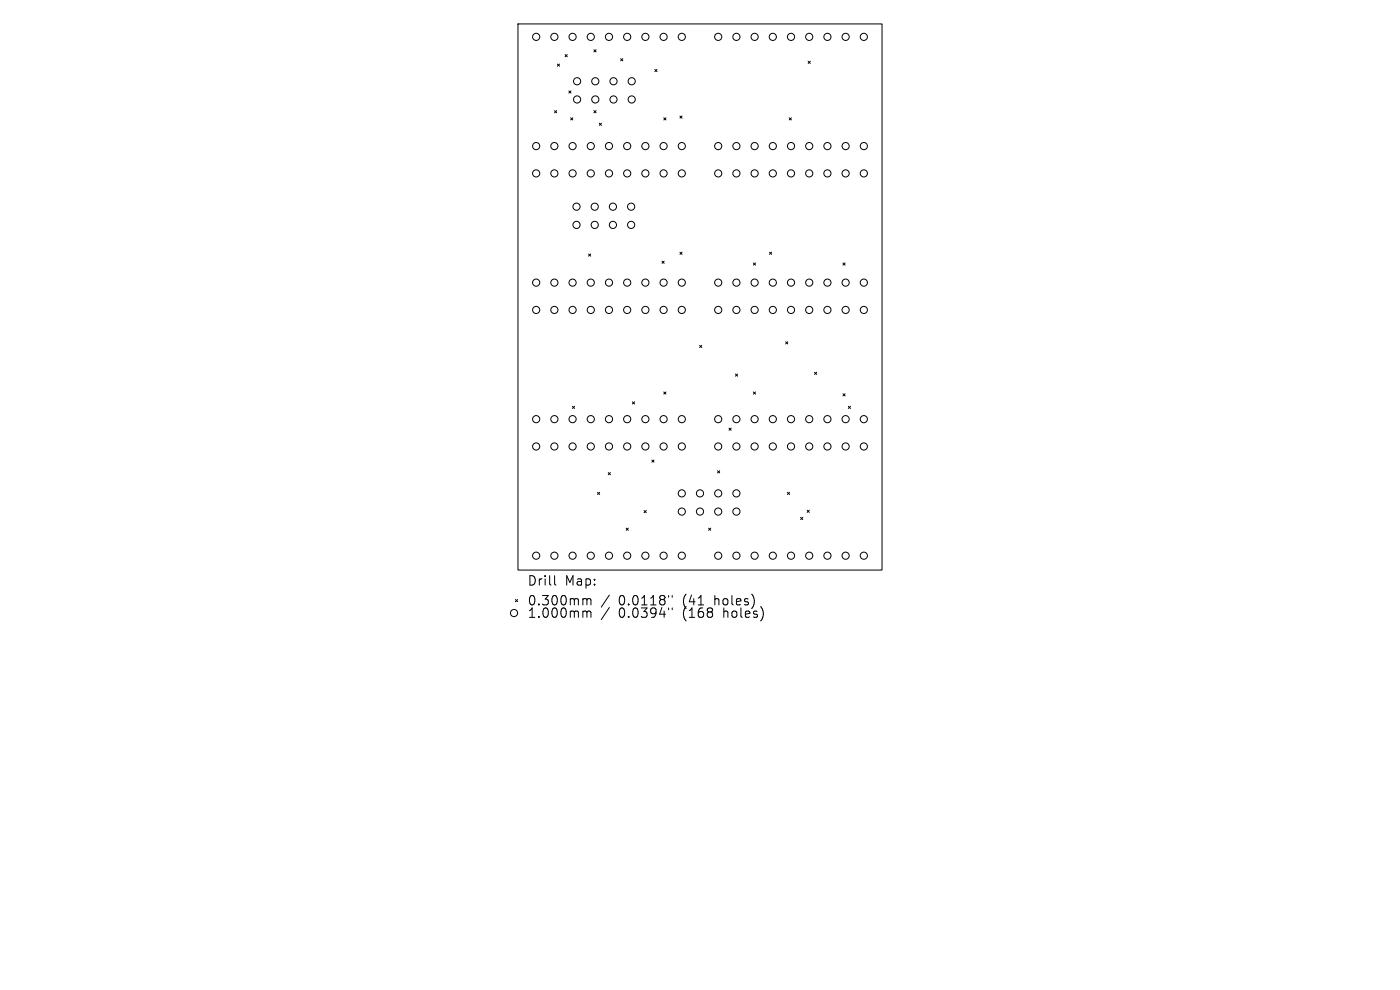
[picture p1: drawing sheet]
<svg xmlns="http://www.w3.org/2000/svg" width="297mm" height="210mm" viewBox="0 0 297 210" stroke-linecap="round" stroke-linejoin="round" font-family="sans-serif">
<defs><g id="words">
<g font-size="2.8">
<text x="111.8" y="124.5">Drill</text>
<text x="119.8" y="124.5">Map:</text>
<text x="111.8" y="128.7">0.300mm</text>
<text x="111.8" y="131.3">1.000mm</text>
<text x="131.3" y="128.7">0.0118&quot;</text>
<text x="131.3" y="131.3">0.0394&quot;</text>
<text x="145" y="128.7">(41</text>
<text x="145" y="131.3">(168</text>
<text x="151.8" y="128.7">holes)</text>
<text x="153.8" y="131.3">holes)</text>
</g>
</g></defs>
<g fill="none" stroke="#000" stroke-width=".21">
<path d="M109.9 5.1h77.2v115.8h-77.2zM118.2 13.6l.5 .4M118.7 13.6l-.5 .4M119.9 11.6l.4 .4M120.3 11.6l-.4 .4M120.7 19.3l.4 .4M121.1 19.3l-.4 .4M126 10.6l.5 .4M126.5 10.6l-.5 .4M131.7 12.4l.4 .5M132.1 12.4l-.4 .5M138.9 14.7l.5 .5"/>
<path d="M139.4 14.7l-.5 .5M171.4 13l.5 .5M171.9 13l-.5 .5M117.6 23.5l.5 .4M118.1 23.5l-.5 .4M121.1 25l.4 .4M121.5 25l-.4 .4M126 23.5l.5 .4M126.5 23.5l-.5 .4M127.1 26.1l.5 .5M127.6 26.1l-.5 .5M140.8 25l.5 .4"/>
<path d="M141.3 25l-.5 .4M144.2 24.6l.5 .5M144.7 24.6l-.5 .5M167.4 25l.5 .4M167.9 25l-.5 .4M124.9 53.9l.4 .4M125.3 53.9l-.4 .4M140.4 55.4l.5 .5M140.9 55.4l-.5 .5M144.2 53.5l.5 .5M144.7 53.5l-.5 .5M159.8 55.8l.5 .4"/>
<path d="M160.3 55.8l-.5 .4M163.2 53.5l.5 .5M163.7 53.5l-.5 .5M178.8 55.8l.5 .4M179.3 55.8l-.5 .4M148.4 73.3l.5 .4M148.9 73.3l-.5 .4M156 79.3l.5 .5M156.5 79.3l-.5 .5M166.7 72.5l.4 .5M167.1 72.5l-.4 .5M172.8 79l.5 .4"/>
<path d="M173.3 79l-.5 .4M121.4 86.2l.5 .4M121.9 86.2l-.5 .4M134.2 85.2l.4 .5M134.6 85.2l-.4 .5M138.3 97.6l.4 .4M138.7 97.6l-.4 .4M140.8 83.1l.5 .5M141.3 83.1l-.5 .5M152.2 99.9l.5 .4M152.7 99.9l-.5 .4M154.7 90.8l.4 .5"/>
<path d="M155.1 90.8l-.4 .5M159.8 83.1l.5 .5M160.3 83.1l-.5 .5M178.8 83.5l.5 .5M179.3 83.5l-.5 .5M180 86.2l.4 .4M180.4 86.2l-.4 .4M126.8 104.4l.4 .5M127.2 104.4l-.4 .5M129 100.3l.5 .4M129.5 100.3l-.5 .4M132.8 112l.5 .5"/>
<path d="M133.3 112l-.5 .5M136.6 108.3l.5 .5M137.1 108.3l-.5 .5M150.3 112l.5 .5M150.8 112l-.5 .5M167 104.4l.5 .5M167.5 104.4l-.5 .5M169.8 109.8l.5 .4M170.3 109.8l-.5 .4M171.2 108.2l.5 .5M171.7 108.2l-.5 .5M109.4 127.2l.4 .4"/>
<path d="M109.8 127.2l-.4 .4M117.7 122.1v1.7l.2 .3M123.9 127h.3l.3 .3M123.9 129.6h.3l.3 .3M124.5 127.3l.3-.3 .5 .1 .1 1.2M124.5 127.3v1M124.5 129.9v1.1M124.5 129.9l.3-.3 .5 .1 .1 1.3M129.3 126.2l-1.7 2.6M129.3 128.9l-1.7 2.5M141.8 126.3v.4M141.8 129v.3"/>
<path d="M142.6 126.3v.4M142.6 129v.3"/>
<circle cx="113.7" cy="7.8" r=".76"/>
<circle cx="117.6" cy="7.8" r=".76"/>
<circle cx="121.5" cy="7.8" r=".76"/>
<circle cx="122.4" cy="17.2" r=".76"/>
<circle cx="125.3" cy="7.8" r=".76"/>
<circle cx="126.3" cy="17.2" r=".76"/>
<circle cx="129.2" cy="7.8" r=".76"/>
<circle cx="130.2" cy="17.2" r=".76"/>
<circle cx="133.1" cy="7.8" r=".76"/>
<circle cx="134" cy="17.2" r=".76"/>
<circle cx="136.9" cy="7.8" r=".76"/>
<circle cx="140.8" cy="7.8" r=".76"/>
<circle cx="144.6" cy="7.8" r=".76"/>
<circle cx="152.4" cy="7.8" r=".76"/>
<circle cx="156.2" cy="7.8" r=".76"/>
<circle cx="160.1" cy="7.8" r=".76"/>
<circle cx="163.9" cy="7.8" r=".76"/>
<circle cx="167.8" cy="7.8" r=".76"/>
<circle cx="171.7" cy="7.8" r=".76"/>
<circle cx="175.5" cy="7.8" r=".76"/>
<circle cx="179.4" cy="7.8" r=".76"/>
<circle cx="183.3" cy="7.8" r=".76"/>
<circle cx="113.7" cy="36.8" r=".76"/>
<circle cx="113.7" cy="31" r=".76"/>
<circle cx="117.6" cy="36.8" r=".76"/>
<circle cx="117.6" cy="31" r=".76"/>
<circle cx="121.5" cy="36.8" r=".76"/>
<circle cx="121.5" cy="31" r=".76"/>
<circle cx="122.4" cy="21.1" r=".76"/>
<circle cx="125.3" cy="36.8" r=".76"/>
<circle cx="125.3" cy="31" r=".76"/>
<circle cx="126.3" cy="21.1" r=".76"/>
<circle cx="129.2" cy="36.8" r=".76"/>
<circle cx="129.2" cy="31" r=".76"/>
<circle cx="130.2" cy="21.1" r=".76"/>
<circle cx="133.1" cy="36.8" r=".76"/>
<circle cx="133.1" cy="31" r=".76"/>
<circle cx="134" cy="21.1" r=".76"/>
<circle cx="136.9" cy="36.8" r=".76"/>
<circle cx="136.9" cy="31" r=".76"/>
<circle cx="140.8" cy="36.8" r=".76"/>
<circle cx="140.8" cy="31" r=".76"/>
<circle cx="144.6" cy="36.8" r=".76"/>
<circle cx="144.6" cy="31" r=".76"/>
<circle cx="152.4" cy="36.8" r=".76"/>
<circle cx="152.4" cy="31" r=".76"/>
<circle cx="156.2" cy="36.8" r=".76"/>
<circle cx="156.2" cy="31" r=".76"/>
<circle cx="160.1" cy="36.8" r=".76"/>
<circle cx="160.1" cy="31" r=".76"/>
<circle cx="163.9" cy="36.8" r=".76"/>
<circle cx="163.9" cy="31" r=".76"/>
<circle cx="167.8" cy="36.8" r=".76"/>
<circle cx="167.8" cy="31" r=".76"/>
<circle cx="171.7" cy="36.8" r=".76"/>
<circle cx="171.7" cy="31" r=".76"/>
<circle cx="175.5" cy="36.8" r=".76"/>
<circle cx="175.5" cy="31" r=".76"/>
<circle cx="179.4" cy="36.8" r=".76"/>
<circle cx="179.4" cy="31" r=".76"/>
<circle cx="183.3" cy="36.8" r=".76"/>
<circle cx="183.3" cy="31" r=".76"/>
<circle cx="113.7" cy="60" r=".76"/>
<circle cx="117.6" cy="60" r=".76"/>
<circle cx="121.5" cy="60" r=".76"/>
<circle cx="122.3" cy="43.8" r=".76"/>
<circle cx="122.3" cy="47.7" r=".76"/>
<circle cx="125.3" cy="60" r=".76"/>
<circle cx="126.2" cy="43.8" r=".76"/>
<circle cx="126.2" cy="47.7" r=".76"/>
<circle cx="129.2" cy="60" r=".76"/>
<circle cx="130" cy="43.8" r=".76"/>
<circle cx="130" cy="47.7" r=".76"/>
<circle cx="133.1" cy="60" r=".76"/>
<circle cx="133.9" cy="43.8" r=".76"/>
<circle cx="133.9" cy="47.7" r=".76"/>
<circle cx="136.9" cy="60" r=".76"/>
<circle cx="140.8" cy="60" r=".76"/>
<circle cx="144.6" cy="60" r=".76"/>
<circle cx="152.4" cy="60" r=".76"/>
<circle cx="156.2" cy="60" r=".76"/>
<circle cx="160.1" cy="60" r=".76"/>
<circle cx="163.9" cy="60" r=".76"/>
<circle cx="167.8" cy="60" r=".76"/>
<circle cx="171.7" cy="60" r=".76"/>
<circle cx="175.5" cy="60" r=".76"/>
<circle cx="179.4" cy="60" r=".76"/>
<circle cx="183.3" cy="60" r=".76"/>
<circle cx="113.7" cy="65.7" r=".76"/>
<circle cx="117.6" cy="65.7" r=".76"/>
<circle cx="121.5" cy="65.7" r=".76"/>
<circle cx="125.3" cy="65.7" r=".76"/>
<circle cx="129.2" cy="65.7" r=".76"/>
<circle cx="133.1" cy="65.7" r=".76"/>
<circle cx="136.9" cy="65.7" r=".76"/>
<circle cx="140.8" cy="65.7" r=".76"/>
<circle cx="144.6" cy="65.7" r=".76"/>
<circle cx="152.4" cy="65.7" r=".76"/>
<circle cx="156.2" cy="65.7" r=".76"/>
<circle cx="160.1" cy="65.7" r=".76"/>
<circle cx="163.9" cy="65.7" r=".76"/>
<circle cx="167.8" cy="65.7" r=".76"/>
<circle cx="171.7" cy="65.7" r=".76"/>
<circle cx="175.5" cy="65.7" r=".76"/>
<circle cx="179.4" cy="65.7" r=".76"/>
<circle cx="183.3" cy="65.7" r=".76"/>
<circle cx="113.7" cy="88.9" r=".76"/>
<circle cx="113.7" cy="94.7" r=".76"/>
<circle cx="117.6" cy="88.9" r=".76"/>
<circle cx="117.6" cy="94.7" r=".76"/>
<circle cx="121.5" cy="88.9" r=".76"/>
<circle cx="121.5" cy="94.7" r=".76"/>
<circle cx="125.3" cy="88.9" r=".76"/>
<circle cx="125.3" cy="94.7" r=".76"/>
<circle cx="129.2" cy="88.9" r=".76"/>
<circle cx="129.2" cy="94.7" r=".76"/>
<circle cx="133.1" cy="88.9" r=".76"/>
<circle cx="133.1" cy="94.7" r=".76"/>
<circle cx="136.9" cy="88.9" r=".76"/>
<circle cx="136.9" cy="94.7" r=".76"/>
<circle cx="140.8" cy="88.9" r=".76"/>
<circle cx="140.8" cy="94.7" r=".76"/>
<circle cx="144.6" cy="88.9" r=".76"/>
<circle cx="144.6" cy="94.7" r=".76"/>
<circle cx="152.4" cy="88.9" r=".76"/>
<circle cx="152.4" cy="94.7" r=".76"/>
<circle cx="156.2" cy="88.9" r=".76"/>
<circle cx="156.2" cy="94.7" r=".76"/>
<circle cx="160.1" cy="88.9" r=".76"/>
<circle cx="160.1" cy="94.7" r=".76"/>
<circle cx="163.9" cy="88.9" r=".76"/>
<circle cx="163.9" cy="94.7" r=".76"/>
<circle cx="167.8" cy="88.9" r=".76"/>
<circle cx="167.8" cy="94.7" r=".76"/>
<circle cx="171.7" cy="88.9" r=".76"/>
<circle cx="171.7" cy="94.7" r=".76"/>
<circle cx="175.5" cy="88.9" r=".76"/>
<circle cx="175.5" cy="94.7" r=".76"/>
<circle cx="179.4" cy="88.9" r=".76"/>
<circle cx="179.4" cy="94.7" r=".76"/>
<circle cx="183.3" cy="88.9" r=".76"/>
<circle cx="183.3" cy="94.7" r=".76"/>
<circle cx="113.7" cy="117.9" r=".76"/>
<circle cx="117.6" cy="117.9" r=".76"/>
<circle cx="121.5" cy="117.9" r=".76"/>
<circle cx="125.3" cy="117.9" r=".76"/>
<circle cx="129.2" cy="117.9" r=".76"/>
<circle cx="133.1" cy="117.9" r=".76"/>
<circle cx="136.9" cy="117.9" r=".76"/>
<circle cx="140.8" cy="117.9" r=".76"/>
<circle cx="144.6" cy="104.7" r=".76"/>
<circle cx="144.6" cy="117.9" r=".76"/>
<circle cx="144.6" cy="108.5" r=".76"/>
<circle cx="148.5" cy="104.7" r=".76"/>
<circle cx="148.5" cy="108.5" r=".76"/>
<circle cx="152.4" cy="104.7" r=".76"/>
<circle cx="152.4" cy="117.9" r=".76"/>
<circle cx="152.4" cy="108.5" r=".76"/>
<circle cx="156.2" cy="104.7" r=".76"/>
<circle cx="156.2" cy="117.9" r=".76"/>
<circle cx="156.2" cy="108.5" r=".76"/>
<circle cx="160.1" cy="117.9" r=".76"/>
<circle cx="163.9" cy="117.9" r=".76"/>
<circle cx="167.8" cy="117.9" r=".76"/>
<circle cx="171.7" cy="117.9" r=".76"/>
<circle cx="175.5" cy="117.9" r=".76"/>
<circle cx="179.4" cy="117.9" r=".76"/>
<circle cx="183.3" cy="117.9" r=".76"/>
<circle cx="109" cy="130" r=".76"/>
</g>
<use href="#words"/>
</svg>
